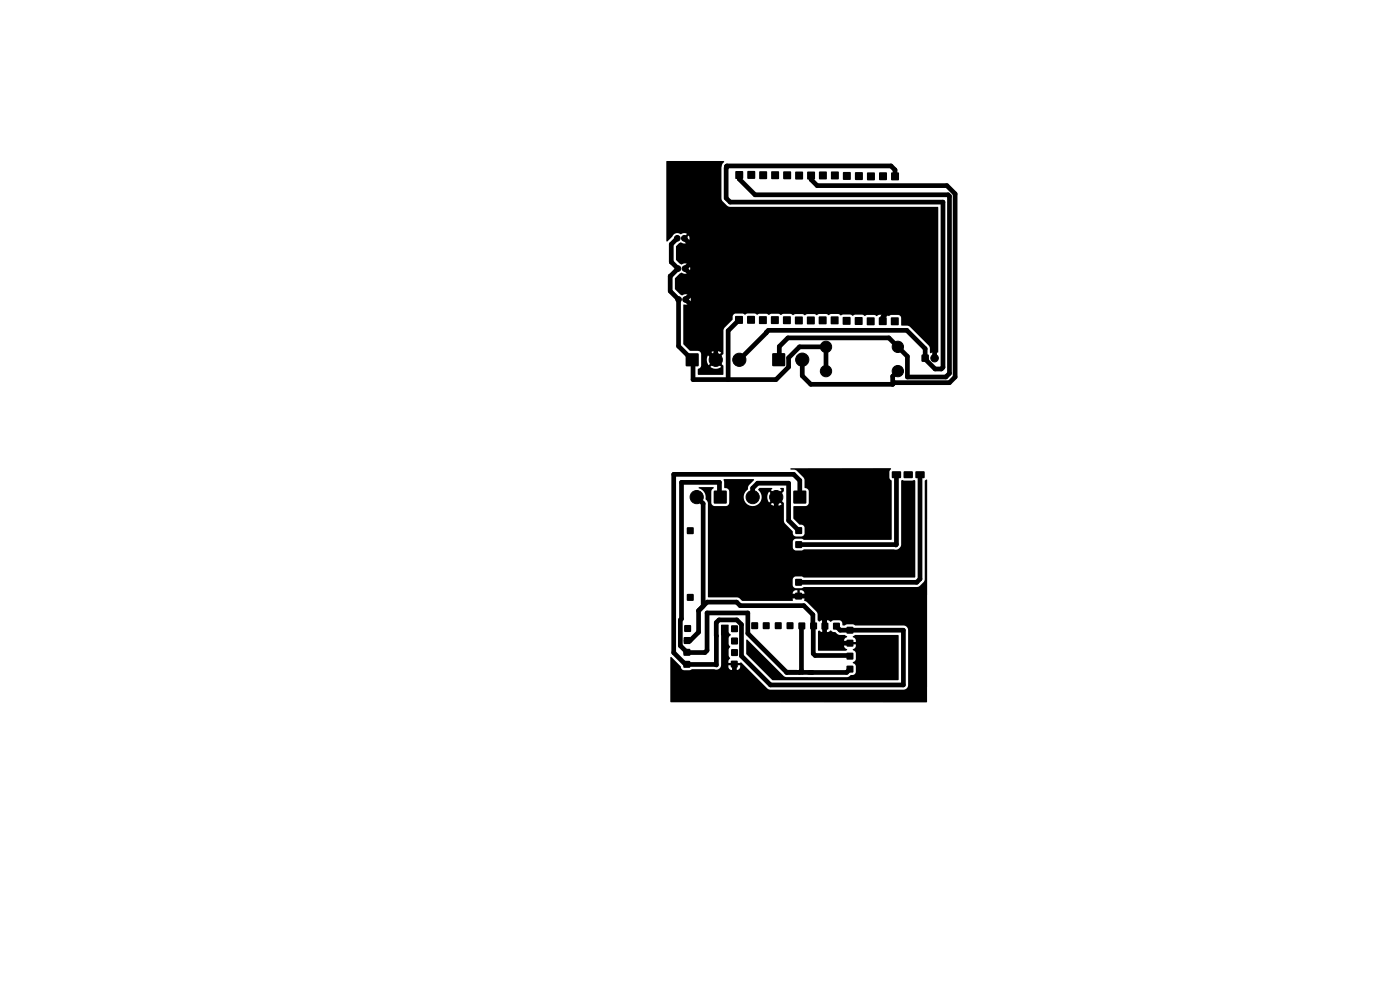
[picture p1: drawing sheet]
<svg xmlns="http://www.w3.org/2000/svg" width="297mm" height="210mm" viewBox="0 0 297 210" stroke-linecap="round" stroke-linejoin="round" font-family="sans-serif">
<g fill="#000">
<path d="M141.4 34.2h12.2v.2l-.4 .4-.2 .7v6.6l.3 .6 1 1 .5 .2h44.2v30.9a2.01 2.01 0 0 0-1.6 .1l-.4-1.6-4-4-.5-.2-1.3-.1v-1.6a.68 .68 0 0 0-.7-.6l-1.6 .1a.36 .36 0 0 1-.4 .2 .36 .36 0 0 1-.3-.3h-.7v.9h-.5v-.9h-.5l-.5 .3-.6-.3-1.7 .1a.56 .56 0 0 1-.8-.2l-1.7 .1a.37 .37 0 0 1-.3 .2 .37 .37 0 0 1-.3-.2l-1.7-.1-.5 .2-.5-.3-1.8 .1a.61 .61 0 0 1-.9-.1h-1.5l-.4 .3-.6-.3-1.6 .1a.61 .61 0 0 1-.9-.1l-1.7 .1a.36 .36 0 0 1-.3 .2 .36 .36 0 0 1-.3-.3h-1.9a.56 .56 0 0 1-.9 0h-1.7a.61 .61 0 0 1-.8 0h-1.5a.61 .61 0 0 1-1-.1l-1.7 .1a.6 .6 0 0 1-.9-.1h-1.4l-.4 .2-.3 .4v.7l-1.8 1.9-.1 5.3-1.1 1.1-.3-.4 .9-.9a1.88 1.88 0 0 0-2.3 0l.9 .9-.4 .4-.9-.9v.1a1.89 1.89 0 0 0 0 2.2l.9-.9 .4 .3-.9 .9 .1 .1a1.89 1.89 0 0 0 2.2-.1l-.9-.9 .3-.3 1.1 1v1.8l-.2 .1h-5.1l-.2-.1 .1-1.2a.77 .77 0 0 0 .6-.7v-2.4l-.1-.4-.5-.3h-1.8l-1.3-1.4v-8.3l.1-.1 .9-.1-.6-.7h.2l.2-.3 .6 .6a1.1 1.1 0 0 0 0-1.2l-.6 .6-.4-.3 .6-.6a1.53 1.53 0 0 0-1.4 0l-1.4-1.3v-2.3l1-1a.55 .55 0 0 1 .9 0l.8-.1-.6-.6 .2-.1 .1-.2 .7 .6a1.1 1.1 0 0 0 0-1.2l-.6 .6-.4-.3 .6-.7a1.53 1.53 0 0 0-1.4 .1l-1.1-1v-2.8l.7-.7a.55 .55 0 0 1 .8 0l.9-.1-.7-.7h.3l.1-.2 .6 .5a1.1 1.1 0 0 0 0-1.1l-.6 .6-.4-.3 .7-.7a1.53 1.53 0 0 0-1.5 .1 1.12 1.12 0 0 0-1.7 .5l-1 1h-.2zM156 36.3h1.6v1.6h-1.6zM158.6 36.3h1.6v1.6h-1.6zM161.1 36.4h1.6v1.6h-1.6zM163.6 36.4h1.6v1.6h-1.6zM166.2 36.4h1.6v1.6h-1.6zM168.7 36.4h1.6v1.6h-1.6zM171.3 36.4h1.6v1.6h-1.6zM173.8 36.4h1.6v1.6h-1.6zM176.3 36.4h1.6v1.6h-1.6zM178.9 36.5h1.5v1.6h-1.5zM181.4 36.6h1.6v1.5h-1.6z"/>
<path d="M184 36.6h1.6v1.6h-1.6zM186.5 36.6h1.6v1.6h-1.6zM189.1 36.6h1.6v1.6h-1.6zM145.5 75h2.7v2.7h-2.7zM156 67.1h1.6v1.6h-1.6zM158.5 67.1h1.6v1.5h-1.6zM161.1 67.1h1.5v1.6h-1.5zM163.9 75h2.6v2.6h-2.6zM163.6 67.1h1.6v1.6h-1.6zM166.1 67.1h1.6v1.6h-1.6zM168.7 67.2h1.6v1.6h-1.6zM171.2 67.2h1.6v1.6h-1.6z"/>
<path d="M173.7 67.2h1.6v1.5h-1.6zM176.3 67.2h1.6v1.5h-1.6zM178.8 67.3h1.6v1.6h-1.6zM181.4 67.3h1.6v1.6h-1.6zM183.9 67.4h1.6v1.5h-1.6zM186.5 67.3h1.6v1.6h-1.6zM189 67.4h1.6v1.5h-1.6zM195.5 75.2h1.5v1.5h-1.5zM148.2 103.4h3.2l-.5 .7v2.6l.2 .4 .4 .2 2.5 .1 .4-.2 .3-.5v-2.5a1.02 1.02 0 0 0-1.1-.7v-1.9h6.3l.1 .2-1.3 1.5a1.06 1.06 0 0 1-.6 1.1 1.93 1.93 0 0 0 .6 2.6 1.93 1.93 0 0 0 2.6-.5 1.93 1.93 0 0 0-.5-2.7l.4-.3h2.6v.2l-.3 .2 .9 .9-.3 .4-.9-.9a1.88 1.88 0 0 0 0 2.3l.9-.9 .3 .4-.9 .9h.1a1.89 1.89 0 0 0 2.2 0l-.9-.9 .4-.4 1 1v4l1.8 2a.91 .91 0 0 0 .8 1.1h1.2l.4-.3 .2-.4v-1.2a.94 .94 0 0 0-1.1-.6l-1.3-1.3v-2.6h2.6l.4-.2 .3-.5v-2.5a1.04 1.04 0 0 0-.9-.7v-1.7l-.2-.5-1.5-1.5-.5-.2h-.8v-.3h21.3v.2l-.3 .5v1.3l.5 .7v12.4l-.2 .1h-18.4l-.5-.2h-1.2l-.6 .4-.1 1.4a.72 .72 0 0 0 .7 .7h1.2l.5-.3h19a1.16 1.16 0 0 0 1.6-1.1v-13.4l.2-.2 .5 .2h1.6l.4-.2 .3 .2-.1 20.5h-23.6l-.4-.2h-1.3l-.6 .4v1.4a.72 .72 0 0 0 .6 .7h1.3l.4-.3h24.1l.5-.2 .9-.8 .2-.6v-20.9l.3-.3 .2 .1v47.1l-54.4 .1-.1-9.6h.3l1.9 2.1a.71 .71 0 0 0 .7 .7h1.3l.4-.2h4.7a1.02 1.02 0 0 0 1.5-.9v-8.5l.1-.1h1.3l.2 .1v1.4l.4 .7-.4 .7v1.2l.3 .6-.3 .7v1.1l.1 .4a.37 .37 0 0 1-.1 .6l-.1 .6h.8v.5h-.8a.81 .81 0 0 0 1 1v-.8h.5v.8h.3a.78 .78 0 0 0 .7-1h-.8v-.5l1.1-.1 5.5 5.6 .6 .2h28.5l.5-.4 .3-.5-.1-12a1.03 1.03 0 0 0-.9-.7h-10.3l-.5-.3h-1.3l-.4 .3-.5-.1a.82 .82 0 0 0-.7-1h-1.2l-.6 .3-.4-.3h-.5v.8h-.6v-.8l-1 .2-.2-.3v-1.2l-.3-.5-2-2.1-.6-.2 .1-.8h-1v-.5h1a.81 .81 0 0 0-1-1v.9h-.5v-.9h-.4a.78 .78 0 0 0-.6 1h.9v.5h-.9v.7l-.1 .1h-10.6l-.8-.7-.3-.1-6.2-.1v-19.9l-.1-.3a1.05 1.05 0 0 1-.4-1.3 2.29 2.29 0 0 0-1.5-1.6zM145.8 111.9h1.3v1.4h-1.3zM151.5 104.1h2.6v2.7h-2.6zM165.5 103.6l.7-.1 .1 .6-1 1.1-.4-.4 .9-.9z"/>
<path d="M168.8 111.9h1.3v1.3h-1.3zM168.8 114.8h1.3v1.4h-1.3zM168.3 104.1h2.7v2.7h-2.7zM189.2 100h1.9v1.4h-1.9zM191.7 100h1.9v1.4h-1.9zM194.2 100h1.9v1.4h-1.9zM145 137.7h1.4v1.4h-1.4zM145.1 135.2h1.4v1.4h-1.4zM145.2 132.6h1.4v1.4h-1.4zM145.8 126h1.3v1.4h-1.3zM155.1 132.7h1.4v1.4h-1.4zM155.1 135.3h1.4v1.4h-1.4z"/>
<path d="M155.1 137.7h1.4v1.4h-1.4zM159.4 132h1.4v1.4h-1.4zM161.9 132h1.3v1.4h-1.3zM164.4 132h1.4v1.4h-1.4zM166.9 132h1.4v1.4h-1.4zM168.7 122.8h1.4v1.4h-1.4zM168.7 125.8h1.4v1.3h-1.4zM169.4 132.1h1.4v1.4h-1.4zM171.9 132.1h1.4v1.4h-1.4zM173.6 133.9l.2-.2 .4 .3 .5 .1v-.8h.6v.8l.5-.1 .4-.3 .4 .3 .6 .1 .7 .5 1.3 .1 .5 .3v.2a.82 .82 0 0 0-.6 1h.8v.5h-.8a.83 .83 0 0 0 .6 1v.2l-.3 .1h-5.8zM174.3 132.1h1.4v1.4h-1.4zM176.8 132.1h1.3v1.4h-1.3z"/>
<path d="M179.6 133h1.4v1.4h-1.4zM179.6 135.8h1.4v1.3h-1.4zM179.6 138.5h1.4v1.4h-1.4zM158.3 135.7h.3l7.7 7.7 .3 .2 13.1 .1 .7-.5a.91 .91 0 0 0 1.2-.7l-.1-1.4-.6-.5 .7-.7v-1.4l-.4-.5a.22 .22 0 0 1-.2 0 .22 .22 0 0 1 0-.3l.5-.4 .1-.6h-.9v-.5h.9a.95 .95 0 0 0-.7-1.1l.5-.4h9.2v9.5l-26.7 .1-5.6-5.5zM145 140.2h1.4v1.4h-1.4zM155.1 140.2h1.4v1.4h-1.4zM179.6 141.3h1.4v1.3h-1.4z"/>
</g>
<g fill="#000" stroke="#000" stroke-width=".21">
<circle cx="143.7" cy="50.5" r=".6"/>
<circle cx="143.8" cy="57" r=".6"/>
<circle cx="145.2" cy="50.5" r=".6"/>
<circle cx="145.3" cy="57" r=".6"/>
<circle cx="143.9" cy="63.5" r=".6"/>
<circle cx="145.5" cy="63.5" r=".6"/>
<circle cx="151.8" cy="76.3" r="1.4"/>
<circle cx="156.8" cy="76.3" r="1.4"/>
<circle cx="170.2" cy="76.3" r="1.4"/>
<circle cx="175.2" cy="78.7" r="1.2"/>
<circle cx="175.2" cy="73.6" r="1.2"/>
<circle cx="190.5" cy="78.7" r="1.2"/>
<circle cx="190.5" cy="73.6" r="1.2"/>
<circle cx="198.3" cy="76" r=".8"/>
<circle cx="147.8" cy="105.4" r="1.4"/>
<circle cx="159.7" cy="105.4" r="1.4"/>
<circle cx="164.7" cy="105.4" r="1.4"/>
</g>
<g fill="none" stroke="#000" stroke-width="1">
<path d="M156.8 37.1v.9l3.4 3.3h40.9l.3 .3v37.6l-.8 .8h-8.1v-4.4l-3.9-3.9h-21.5l-1.8 1.8v2.7l-.1 .1M172.1 37.2v.9l1.3 1.3h27.5l1.7 1.7v38.9l-1.2 1.2h-11.7l-.3 .3M189.8 37.4l.1-1.3-.9-.9h-34.8l-.2 .4v6.4l.9 .9h45.1v35l-.3 .4h-1.3l-2.1-2.1v-2.2l-3.9-3.9h-29.4l-6.2 6.2M142.4 55.6h.1M142.4 55.6l1.4 1.4-1.6 1.6v3.2l1.7 1.7v9.9l3.1 3.1v4h17.6l2.7-2.6v-2l2.3-2.3h5.6v5.1M143.7 50.6l-1.3 1.2v3.8M145.2 50.6l1.3 1.3v3.9l-1.2 1.2 2.1 2.1v2.4l-1.9 2 2.6 2.7v6.4l3.7 3.7v-12.1l.6-.6h35.4v2.3M156.8 67.9l-2.3 2.3v10.3M170.2 76.3v3.4l1.8 1.8h17.4M187.3 68.1v-.8l1.2-1.3h9.8v10M190.5 78.7l-1.1 1.1v1.7M147.8 105.5l1.4 1.3v21.8"/>
<path d="M152.8 105.5l-.2-.2v-3h-8v29l-.3 .2v5.5l1.4 1.4M159.7 105.5v-1.9l1-1.1h6.6v7.9l2.1 2.2M164.7 105.5v19.5l1.4 1.5h8.3l.5 .4v9.5h5.4M169.7 105.5v-3.6l-1.3-1.3h-25.5v37.9l2.6 2.5M190.2 100.7v14.8l-.1 .1-20.7-.1M195.2 100.7v22.1l-.7 .7h-25.1M145.5 138.4h4l.5-.4v-8h8.6v4.4l8.3 8.2M145.5 135.9h.9l1.8-1.8v-4.5l1.8-1.9h6.3l.7 .8h13.5l2 1.9v8.3l.4 .4h7.3l.1 .1M170 132.8v9.4l-.4 .4M174.9 130.3l.3-.3h18.7v17.5h-34.4l-3.7-3.7v-2.9M177.4 132.8l.8 .9h13.5v11.6h-28.3l-6.1-6.1v-6.7l-1-1h-3.8l-.5 .6v9l-6.3-.1M166.9 142.6l5.4 .1"/>
<path d="M180.3 141.9l-.7 .8h-8"/>
</g>
</svg>
